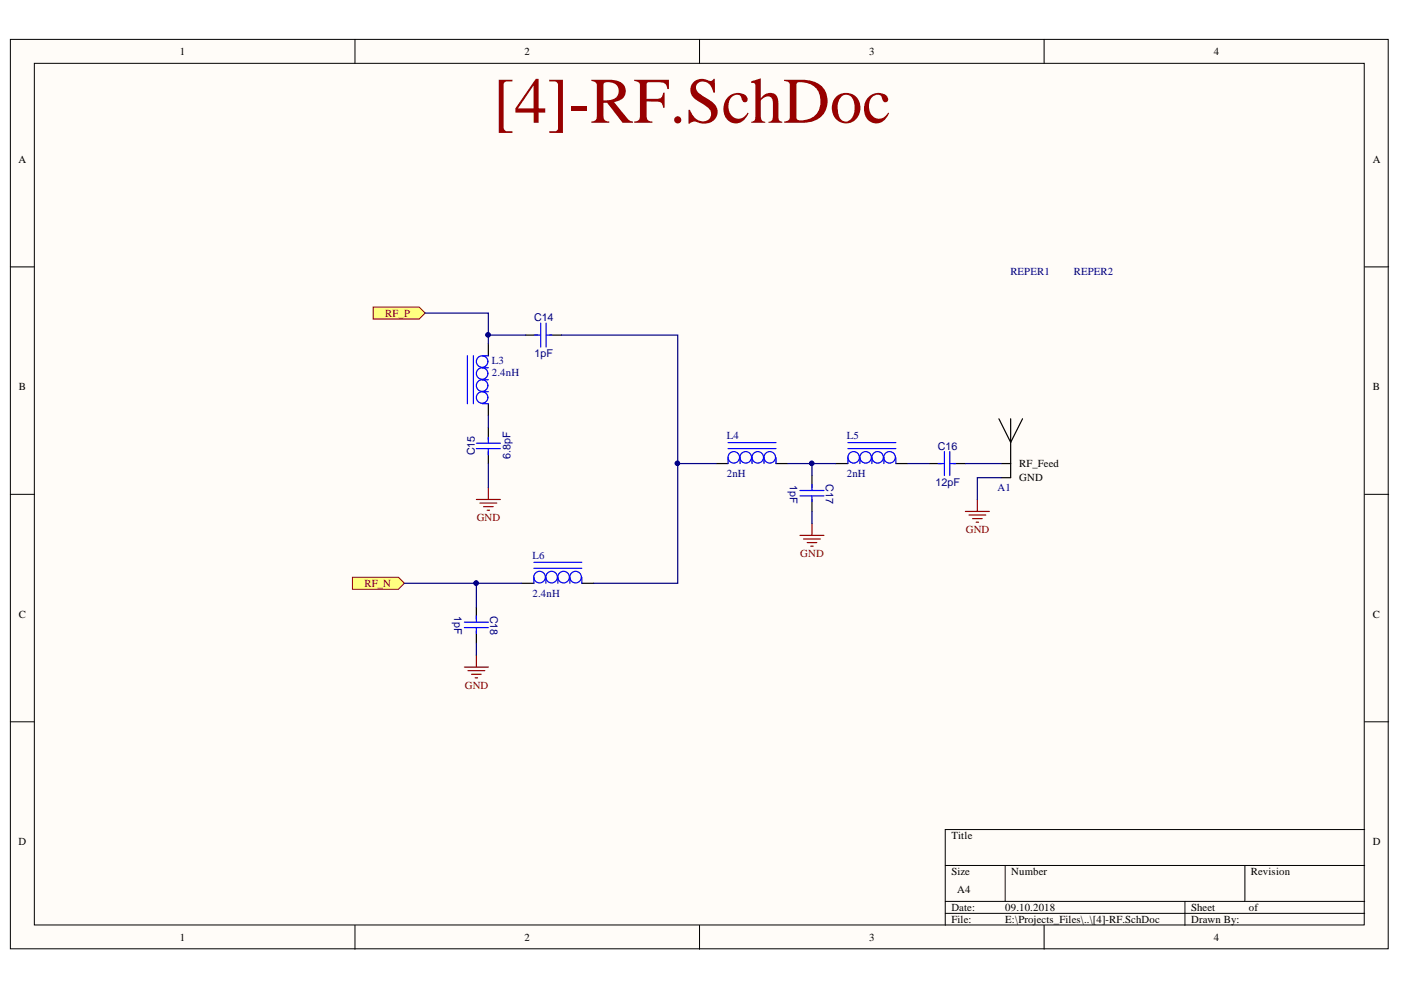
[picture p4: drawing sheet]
<svg xmlns="http://www.w3.org/2000/svg" width="297mm" height="210mm" viewBox="0 0 297 210" stroke-linecap="round" stroke-linejoin="round" font-family="sans-serif">
<defs><g id="words">
<text font-size="13.8" fill="#980000" x="104.5" y="26">[4]-RF.SchDoc</text>
<g font-size="2.3">
<text x="38.1" y="11.7">1</text>
<text x="111.2" y="11.7">2</text>
<text x="184.3" y="11.7">3</text>
<text x="257.4" y="11.7">4</text>
<text x="3.9" y="34.5">A</text>
<text x="291.1" y="34.5">A</text>
<text x="4" y="82.7">B</text>
<text x="291.1" y="82.7">B</text>
<text x="216.1" y="99">RF_Feed</text>
<text x="216.1" y="102.1">GND</text>
<text x="4" y="131">C</text>
<text x="291.1" y="131">C</text>
<text x="3.9" y="179.2">D</text>
<text x="201.7" y="177.9">Title</text>
<text x="291.1" y="179.2">D</text>
<text x="201.7" y="185.6">Size</text>
<text x="214.4" y="185.6">Number</text>
<text x="265.2" y="185.6">Revision</text>
<text x="203" y="189.4">A4</text>
<text x="201.7" y="193.2">Date:</text>
<text x="201.7" y="195.7">File:</text>
<text x="213.1" y="193.2">09.10.2018</text>
<text x="213.1" y="195.7">E:\Projects_Files\..\[4]-RF.SchDoc</text>
<text x="252.5" y="193.2">Sheet</text>
<text x="252.5" y="195.7">Drawn By:</text>
<text x="264.8" y="193.2">of</text>
<text x="38.1" y="199.5">1</text>
<text x="111.2" y="199.5">2</text>
<text x="184.3" y="199.5">3</text>
<text x="257.4" y="199.5">4</text>
</g>
<g font-size="2.3" fill="#000080">
<text x="214.2" y="58.2">REPER1</text>
<text x="227.7" y="58.2">REPER2</text>
<text x="113.2" y="68.1">C14</text>
<text x="104.3" y="77.2">L3</text>
<text x="113.3" y="75.7">1pF</text>
<text x="104.3" y="79.8">2.4nH</text>
<text x="154.1" y="93.1">L4</text>
<text x="179.5" y="93.1">L5</text>
<text x="198.8" y="95.4">C16</text>
<text x="100.6" y="96.5" transform="rotate(-90 100.6 96.5)">C15</text>
<text x="108.3" y="97.3" transform="rotate(-90 108.3 97.3)">6.8pF</text>
<text x="154.1" y="101.1">2nH</text>
<text x="179.5" y="101.1">2nH</text>
<text x="167.5" y="102.7" transform="rotate(90 167.5 102.7)">1pF</text>
<text x="175.1" y="102.6" transform="rotate(90 175.1 102.6)">C17</text>
<text x="198.3" y="103">12pF</text>
<text x="211.5" y="104.1">A1</text>
<text x="112.9" y="118.5">L6</text>
<text x="96.3" y="130.6" transform="rotate(90 96.3 130.6)">1pF</text>
<text x="103.9" y="130.5" transform="rotate(90 103.9 130.5)">C18</text>
<text x="112.9" y="126.5">2.4nH</text>
</g>
<g font-size="2.3" fill="#800000">
<text x="81.7" y="67.2">RF_P</text>
<text x="101.1" y="110.5">GND</text>
<text x="204.7" y="113.1">GND</text>
<text x="169.7" y="118.1">GND</text>
<text x="77.3" y="124.5">RF_N</text>
<text x="98.5" y="146">GND</text>
</g>
</g></defs>
<g fill="#fffcf8" stroke="#000" stroke-width=".21">
<path d="M2.2 8.4h292.1v192.8h-292.1z"/>
<path d="M7.3 13.4h281.9v182.7h-281.9z"/>
</g>
<g fill="none" stroke="#000" stroke-width=".21">
<path d="M75.3 8.4v5M148.3 8.4v5M221.4 8.4v5M2.2 56.6h5.1M289.3 56.6h5.1M2.2 104.8h5.1M289.3 104.8h5.1M2.2 153h5.1M289.3 153h5.1M289.3 175.9h-88.9v20.3M75.3 196.2v5.1M148.3 196.2v5.1"/>
<path d="M200.4 183.5h88.9M200.4 191.1h88.9M200.4 193.7h88.9M213.1 183.5v7.6M221.4 196.2v5.1M251.2 191.1v5.1M263.9 183.5v7.6"/>
</g>
<path d="M103.5 90.7v2.5M103.5 95.7v2.6" fill="none" stroke="#000" stroke-width=".25"/>
<path d="M101 94h5.1M101 95.1h5.1M103.5 92.7v1.2M103.5 95.2v1.2" fill="none" stroke="#00f" stroke-width=".25"/>
<path d="M79.1 65.1h9.8l1.2 1.3-1.2 1.2h-9.8z" fill-rule="evenodd" fill="#ffff80" stroke="#800000" stroke-width=".21"/>
<g fill="none" stroke="#800000" stroke-width=".25">
<path d="M101 105.9h5.1M101.8 106.7h3.5M102.5 107.4h2.1M103.3 108.2h.5M103.5 103.4v2.5M169.6 113.5h5.1M170.4 114.3h3.5M171.1 115h2.1M171.9 115.8h.5M172.2 111v2.5M101 138.9v2.5M98.5 141.4h5"/>
<path d="M99.2 142.2h3.6M100 143h2M100.7 143.7h.6"/>
</g>
<path d="M111.5 71h2.5M116.5 71h2.6M172.2 100.8v2.6M172.2 105.9v2.5M101 128.7v2.6M101 133.8v2.6" fill="none" stroke="#000" stroke-width=".25"/>
<path d="M113.3 71h1.2M114.6 68.5v5.1M115.8 68.5v5.1M115.8 71h1.2M169.6 105.1h5.1M169.6 104h5.1M172.2 102.7v1.2M172.2 105.2v1.2M98.5 133.1h5M98.5 131.9h5M101 130.6v1.2M101 133.1v1.2" fill="none" stroke="#00f" stroke-width=".25"/>
<path d="M74.7 122.4h9.8l1.3 1.3-1.3 1.2h-9.8z" fill-rule="evenodd" fill="#ffff80" stroke="#800000" stroke-width=".21"/>
<path d="M204.7 108.4h5.1M205.4 109.2h3.6M206.2 110h2M207 110.7h.5M207.2 105.9v2.5" fill="none" stroke="#800000" stroke-width=".25"/>
<g fill="none" stroke="#000" stroke-width=".25">
<path d="M103.5 72.9v2.5M103.5 85.6v2.5M151.8 98.3h2.6M164.5 98.3h2.6M177.2 98.3h2.6M189.9 98.3h2.6M197.1 98.3h2.5M202.1 98.3h2.6M211.8 88.8l2.5 5v7.5h-2M212.3 98.3h2M214.3 88.8v5l2.5-5M110.7 123.7h2.5"/>
<path d="M123.4 123.7h2.5"/>
</g>
<g fill="none" stroke="#00f" stroke-width=".25">
<path d="M99.1 75.4v10.2M100.4 75.4v10.2M102.3 75.4h1.2M102.3 78h1.2M102.3 83.1h1.2M102.3 85.6h1.2M102.3 80.5h1.2M154.4 93.8h10.1M154.4 95.1h10.1M154.4 97v1.3M156.9 97v1.3M159.4 97v1.3"/>
<path d="M162 97v1.3M164.5 97v1.3M179.8 97v1.3M179.8 93.8h10.1M179.8 95.1h10.1M182.3 97v1.3M184.9 97v1.3M187.4 97v1.3M189.9 97v1.3M198.9 98.3h1.2M200.2 95.7v5.1M201.4 95.7v5.1"/>
<path d="M201.4 98.3h1.2M113.2 119.2h10.2M113.2 122.4v1.3M113.2 120.5h10.2M115.7 122.4v1.3M118.3 122.4v1.3M120.8 122.4v1.3M123.4 122.4v1.3"/>
<circle cx="102.2" cy="76.7" r="1.22"/>
<circle cx="102.2" cy="79.2" r="1.22"/>
<circle cx="102.2" cy="81.8" r="1.23"/>
<circle cx="102.2" cy="84.3" r="1.22"/>
<circle cx="155.6" cy="97" r="1.22"/>
<circle cx="158.1" cy="97" r="1.23"/>
<circle cx="160.7" cy="97" r="1.22"/>
<circle cx="163.2" cy="97" r="1.22"/>
<circle cx="181" cy="97" r="1.22"/>
<circle cx="183.5" cy="97" r="1.22"/>
<circle cx="186.1" cy="97" r="1.22"/>
<circle cx="188.6" cy="97" r="1.23"/>
<circle cx="114.4" cy="122.4" r="1.23"/>
<circle cx="117" cy="122.4" r="1.23"/>
<circle cx="119.5" cy="122.4" r="1.23"/>
<circle cx="122" cy="122.4" r="1.23"/>
</g>
<g fill="none" stroke="#000080" stroke-width=".25">
<path d="M90.1 66.4h13.4v4.6h8M103.5 71v1.9M119.1 71h24.6v27.3M103.5 88.1v2.6M103.5 98.3v5.1M151.8 98.3h-8.1v25.4h-17.8M167.1 98.3h5.1v2.5M172.2 98.3h5M192.5 98.3h4.6M204.7 98.3h7.6M172.2 108.4v2.6M212.3 101.3h-5.1v4.6"/>
<path d="M85.8 123.7h24.9M101 123.7v5M101 136.4v2.5"/>
</g>
<g fill="#000080" stroke="#000080" stroke-width=".21">
<circle cx="172.1" cy="98.2" r=".46"/>
<circle cx="100.9" cy="123.6" r=".46"/>
<circle cx="143.6" cy="98.2" r=".46"/>
<circle cx="103.5" cy="71" r=".46"/>
</g>
<use href="#words"/>
</svg>
